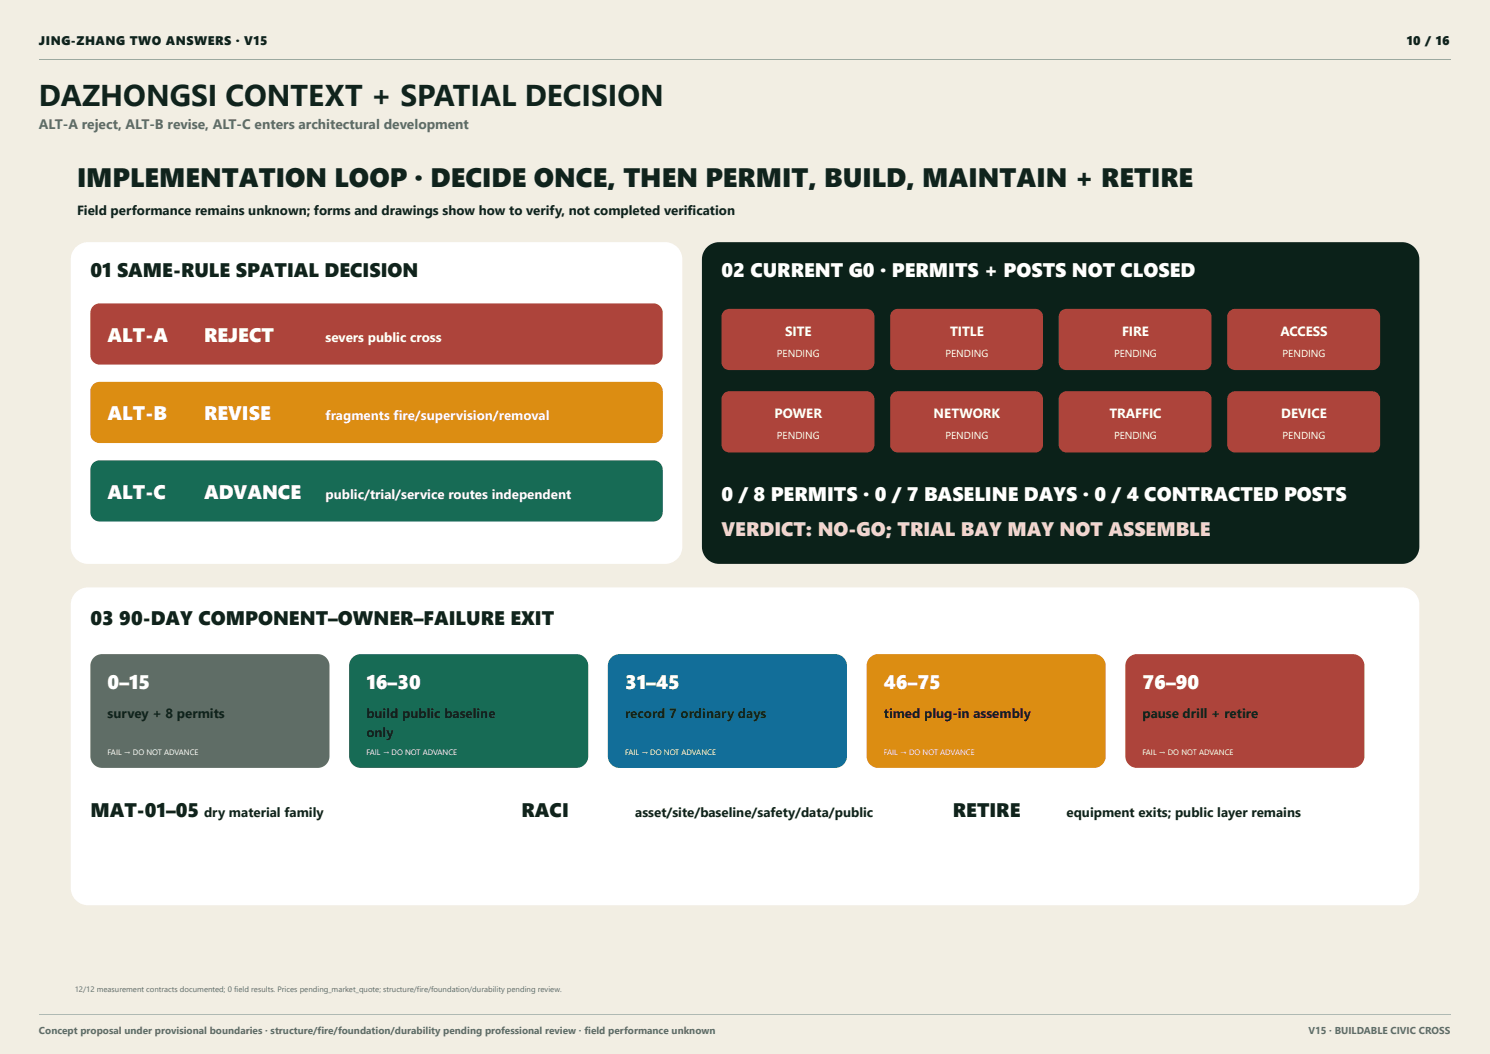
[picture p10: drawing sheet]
<svg xmlns="http://www.w3.org/2000/svg" width="420mm" height="297mm" viewBox="0 0 420 297" stroke-linecap="round" stroke-linejoin="round" font-family="sans-serif">
<defs><g id="words">
<text font-size="8.5" fill="#10231c" x="11" y="29.9">DAZHONGSI CONTEXT + SPATIAL DECISION</text>
<text font-size="7.5" fill="#10231c" x="21.7" y="52.8">IMPLEMENTATION LOOP · DECIDE ONCE, THEN PERMIT, BUILD, MAINTAIN + RETIRE</text>
<g font-size="5.5" fill="#10231c">
<text x="25.5" y="78.2">01 SAME-RULE SPATIAL DECISION</text>
<text x="25.5" y="176.1">03</text>
<text x="33.6" y="176.1">90-DAY COMPONENT–OWNER–FAILURE EXIT</text>
<text x="25.5" y="230.3">MAT-01–05</text>
<text x="147.1" y="230.3">RACI</text>
<text x="268.7" y="230.3">RETIRE</text>
</g>
<g font-size="5.5" fill="#fff">
<text x="203.5" y="78.2">02 CURRENT G0 · PERMITS + POSTS NOT CLOSED</text>
<text x="30.3" y="96.3">ALT-A</text>
<text x="57.5" y="96.3">REJECT</text>
<text x="30.3" y="118.4">ALT-B</text>
<text x="57.5" y="118.4">REVISE</text>
<text x="30.3" y="140.5">ALT-C</text>
<text x="57.5" y="140.5">ADVANCE</text>
<text x="203.5" y="141.2">0 / 8 PERMITS · 0 / 7 BASELINE DAYS · 0 / 4 CONTRACTED POSTS</text>
<text x="30.3" y="194.3">0–15</text>
<text x="103.3" y="194.3">16–30</text>
<text x="176.3" y="194.3">31–45</text>
<text x="249.2" y="194.3">46–75</text>
<text x="322.2" y="194.3">76–90</text>
</g>
<text font-size="5.5" fill="#f1d4cf" x="203.5" y="151.2">VERDICT: NO-GO; TRIAL BAY MAY NOT ASSEMBLE</text>
<text font-size="3.9" fill="#5f6d66" x="11" y="36.2">ALT-A reject, ALT-B revise, ALT-C enters architectural development</text>
<g font-size="3.8" fill="#10231c">
<text x="21.7" y="60.7">Field performance remains unknown; forms and drawings show how to verify, not completed verification</text>
<text x="30.3" y="202.5">survey + 8 permits</text>
<text x="103.3" y="202.5">build public baseline</text>
<text x="176.3" y="202.5">record 7 ordinary days</text>
<text x="249.2" y="202.5">timed plug-in assembly</text>
<text x="322.2" y="202.5">pause drill + retire</text>
<text x="103.3" y="207.8">only</text>
<text x="57.5" y="230.3">dry material family</text>
<text x="179.2" y="230.3">asset/site/baseline/safety/data/public</text>
<text x="300.8" y="230.3">equipment exits; public layer remains</text>
</g>
<g font-size="3.8" fill="#fff">
<text x="221.4" y="94.6">SITE</text>
<text x="267.9" y="94.6">TITLE</text>
<text x="316.4" y="94.6">FIRE</text>
<text x="361.1" y="94.6">ACCESS</text>
<text x="91.8" y="96.3">severs public cross</text>
<text x="91.8" y="118.4">fragments fire/supervision/removal</text>
<text x="218.5" y="117.8">POWER</text>
<text x="263.3" y="117.8">NETWORK</text>
<text x="312.9" y="117.8">TRAFFIC</text>
<text x="361.3" y="117.8">DEVICE</text>
<text x="91.8" y="140.5">public/trial/service routes independent</text>
</g>
<g font-size="3.5" fill="#10231c">
<text x="11" y="12.7">JING-ZHANG TWO ANSWERS · V15</text>
<text x="396.7" y="12.7">10 / 16</text>
</g>
<g font-size="2.9" fill="#fff">
<text x="219.1" y="100.5">PENDING</text>
<text x="266.6" y="100.5">PENDING</text>
<text x="314.2" y="100.5">PENDING</text>
<text x="361.7" y="100.5">PENDING</text>
<text x="219.1" y="123.7">PENDING</text>
<text x="266.6" y="123.7">PENDING</text>
<text x="314.2" y="123.7">PENDING</text>
<text x="361.7" y="123.7">PENDING</text>
</g>
<g font-size="2.8" fill="#5f6d66">
<text x="11" y="291.3">Concept proposal under provisional boundaries · structure/fire/foundation/durability pending professional review · field performance unknown</text>
<text x="369" y="291.3">V15 · BUILDABLE CIVIC CROSS</text>
</g>
<g font-size="2.2" fill="#fff">
<text x="30.3" y="212.6">FAIL → DO NOT ADVANCE</text>
<text x="103.3" y="212.6">FAIL → DO NOT ADVANCE</text>
<text x="176.3" y="212.6">FAIL → DO NOT ADVANCE</text>
<text x="249.2" y="212.6">FAIL → DO NOT ADVANCE</text>
<text x="322.2" y="212.6">FAIL → DO NOT ADVANCE</text>
</g>
<text font-size="2.2" fill="#5f6d66" x="21.1" y="279.4">12/12 measurement contracts documented; 0 field results. Prices pending_market_quote; structure/fire/foundation/durability pending review.</text>
</g></defs>
<g fill="#f2eee3">
<path d="M0 0h419.9v297.1h-419.9z"/>
<path d="M0 0h420.1v297h-420.1z"/>
<path d="M0 0h419.9v297h-419.9z"/>
</g>
<path d="M11.1 16.8h397.9" fill="none" stroke="#9aa9a0" stroke-width=".28"/>
<path d="M11.1 40.6h398v243.2h-398z" fill="#f2eee3"/>
<path d="M21.4 69.7l1.6-1.1 1.8-.4h162.8a4.9 4.9 0 0 1 4.8 4.9v80.9a4.9 4.9 0 0 1-4.8 4.9h-162.8a4.9 4.9 0 0 1-4.8-4.9v-80.9l.3-1.9z" fill="#fff"/>
<path d="M26.3 86.3l.8-.6 1-.2h156.1a2.65 2.65 0 0 1 2.7 2.6v12a2.65 2.65 0 0 1-2.7 2.6h-156.1a2.65 2.65 0 0 1-2.6-2.6v-12.1l.3-1z" fill="#ad443b"/>
<path d="M26.3 108.4l.8-.6 1-.2h156.1a2.65 2.65 0 0 1 2.7 2.7v11.9a2.65 2.65 0 0 1-2.7 2.6h-156.1a2.65 2.65 0 0 1-2.6-2.6v-12.1l.3-1z" fill="#dc8d12"/>
<path d="M26.3 130.5l.8-.6 1-.2h156.1a2.65 2.65 0 0 1 2.7 2.7v11.9a2.65 2.65 0 0 1-2.7 2.7h-156.1a2.65 2.65 0 0 1-2.6-2.7v-12.1l.3-1z" fill="#176b55"/>
<path d="M199.4 69.7l1.6-1.1 1.8-.4h192.6a4.9 4.9 0 0 1 4.9 4.9v80.9a4.9 4.9 0 0 1-4.9 4.9h-192.6a4.9 4.9 0 0 1-4.8-4.9v-80.9l.3-1.9z" fill="#0b2119"/>
<g fill="#ad443b">
<path d="M204.1 87.7l.7-.5 .9-.2h38.7a2.21 2.21 0 0 1 2.2 2.2v12.9a2.21 2.21 0 0 1-2.2 2.2h-38.7a2.21 2.21 0 0 1-2.2-2.2v-12.9l.1-.8z"/>
<path d="M251.7 87.7l.7-.5 .8-.2h38.7a2.21 2.21 0 0 1 2.2 2.2v12.9a2.21 2.21 0 0 1-2.2 2.2h-38.7a2.21 2.21 0 0 1-2.2-2.2v-12.9l.2-.8z"/>
<path d="M299.2 87.7l.7-.5 .9-.2h38.7a2.21 2.21 0 0 1 2.2 2.2v12.9a2.21 2.21 0 0 1-2.2 2.2h-38.7a2.21 2.21 0 0 1-2.2-2.2v-12.9l.1-.8z"/>
<path d="M346.7 87.7l.8-.5 .8-.2h38.7a2.21 2.21 0 0 1 2.2 2.2v12.9a2.21 2.21 0 0 1-2.2 2.2h-38.7a2.21 2.21 0 0 1-2.2-2.2v-12.9l.2-.8z"/>
<path d="M204.1 110.9l.7-.5 .9-.1h38.7a2.21 2.21 0 0 1 2.2 2.2v12.8a2.21 2.21 0 0 1-2.2 2.2h-38.7a2.21 2.21 0 0 1-2.2-2.2v-12.8l.1-.9z"/>
<path d="M251.7 110.9l.7-.5 .8-.1h38.7a2.21 2.21 0 0 1 2.2 2.2v12.8a2.21 2.21 0 0 1-2.2 2.2h-38.7a2.21 2.21 0 0 1-2.2-2.2v-12.8l.2-.9z"/>
<path d="M299.2 110.9l.7-.5 .9-.1h38.7a2.21 2.21 0 0 1 2.2 2.2v12.8a2.21 2.21 0 0 1-2.2 2.2h-38.7a2.21 2.21 0 0 1-2.2-2.2v-12.8l.1-.9z"/>
<path d="M346.7 110.9l.8-.5 .8-.1h38.7a2.21 2.21 0 0 1 2.2 2.2v12.8a2.21 2.21 0 0 1-2.2 2.2h-38.7a2.21 2.21 0 0 1-2.2-2.2v-12.8l.2-.9z"/>
</g>
<path d="M21.4 167l1.6-1.1 1.8-.4h370.6a4.9 4.9 0 0 1 4.9 4.9v79.8a4.9 4.9 0 0 1-4.9 4.9h-370.6a4.9 4.9 0 0 1-4.8-4.9v-79.8l.3-1.9z" fill="#fff"/>
<path d="M26.5 185.3l1-.7 1.3-.3h60.8a3.3 3.3 0 0 1 3.3 3.3v25.5a3.3 3.3 0 0 1-3.3 3.3h-60.8a3.3 3.3 0 0 1-3.3-3.3v-25.7l.3-1.2z" fill="#5f6d66"/>
<path d="M99.4 185.3l1.1-.7 1.3-.3h60.8a3.3 3.3 0 0 1 3.3 3.3v25.5a3.3 3.3 0 0 1-3.3 3.3h-60.8a3.3 3.3 0 0 1-3.3-3.3v-25.7l.3-1.2z" fill="#176b55"/>
<path d="M172.4 185.3l1.1-.7 1.2-.3h60.8a3.3 3.3 0 0 1 3.4 3.3v25.5a3.3 3.3 0 0 1-3.4 3.3h-60.8a3.3 3.3 0 0 1-3.3-3.3v-25.7l.4-1.2z" fill="#126e99"/>
<path d="M245.4 185.3l1-.7 1.3-.3h60.8a3.3 3.3 0 0 1 3.3 3.3v25.5a3.3 3.3 0 0 1-3.3 3.3h-60.8a3.3 3.3 0 0 1-3.3-3.3v-25.7l.3-1.2z" fill="#dc8d12"/>
<path d="M318.3 185.3l1.1-.7 1.3-.3h60.8a3.3 3.3 0 0 1 3.3 3.3v25.5a3.3 3.3 0 0 1-3.3 3.3h-60.8a3.3 3.3 0 0 1-3.3-3.3v-25.7l.3-1.2z" fill="#ad443b"/>
<path d="M11.1 285.9h397.9" fill="none" stroke="#aeb9b2" stroke-width=".28"/>
<use href="#words"/>
</svg>
